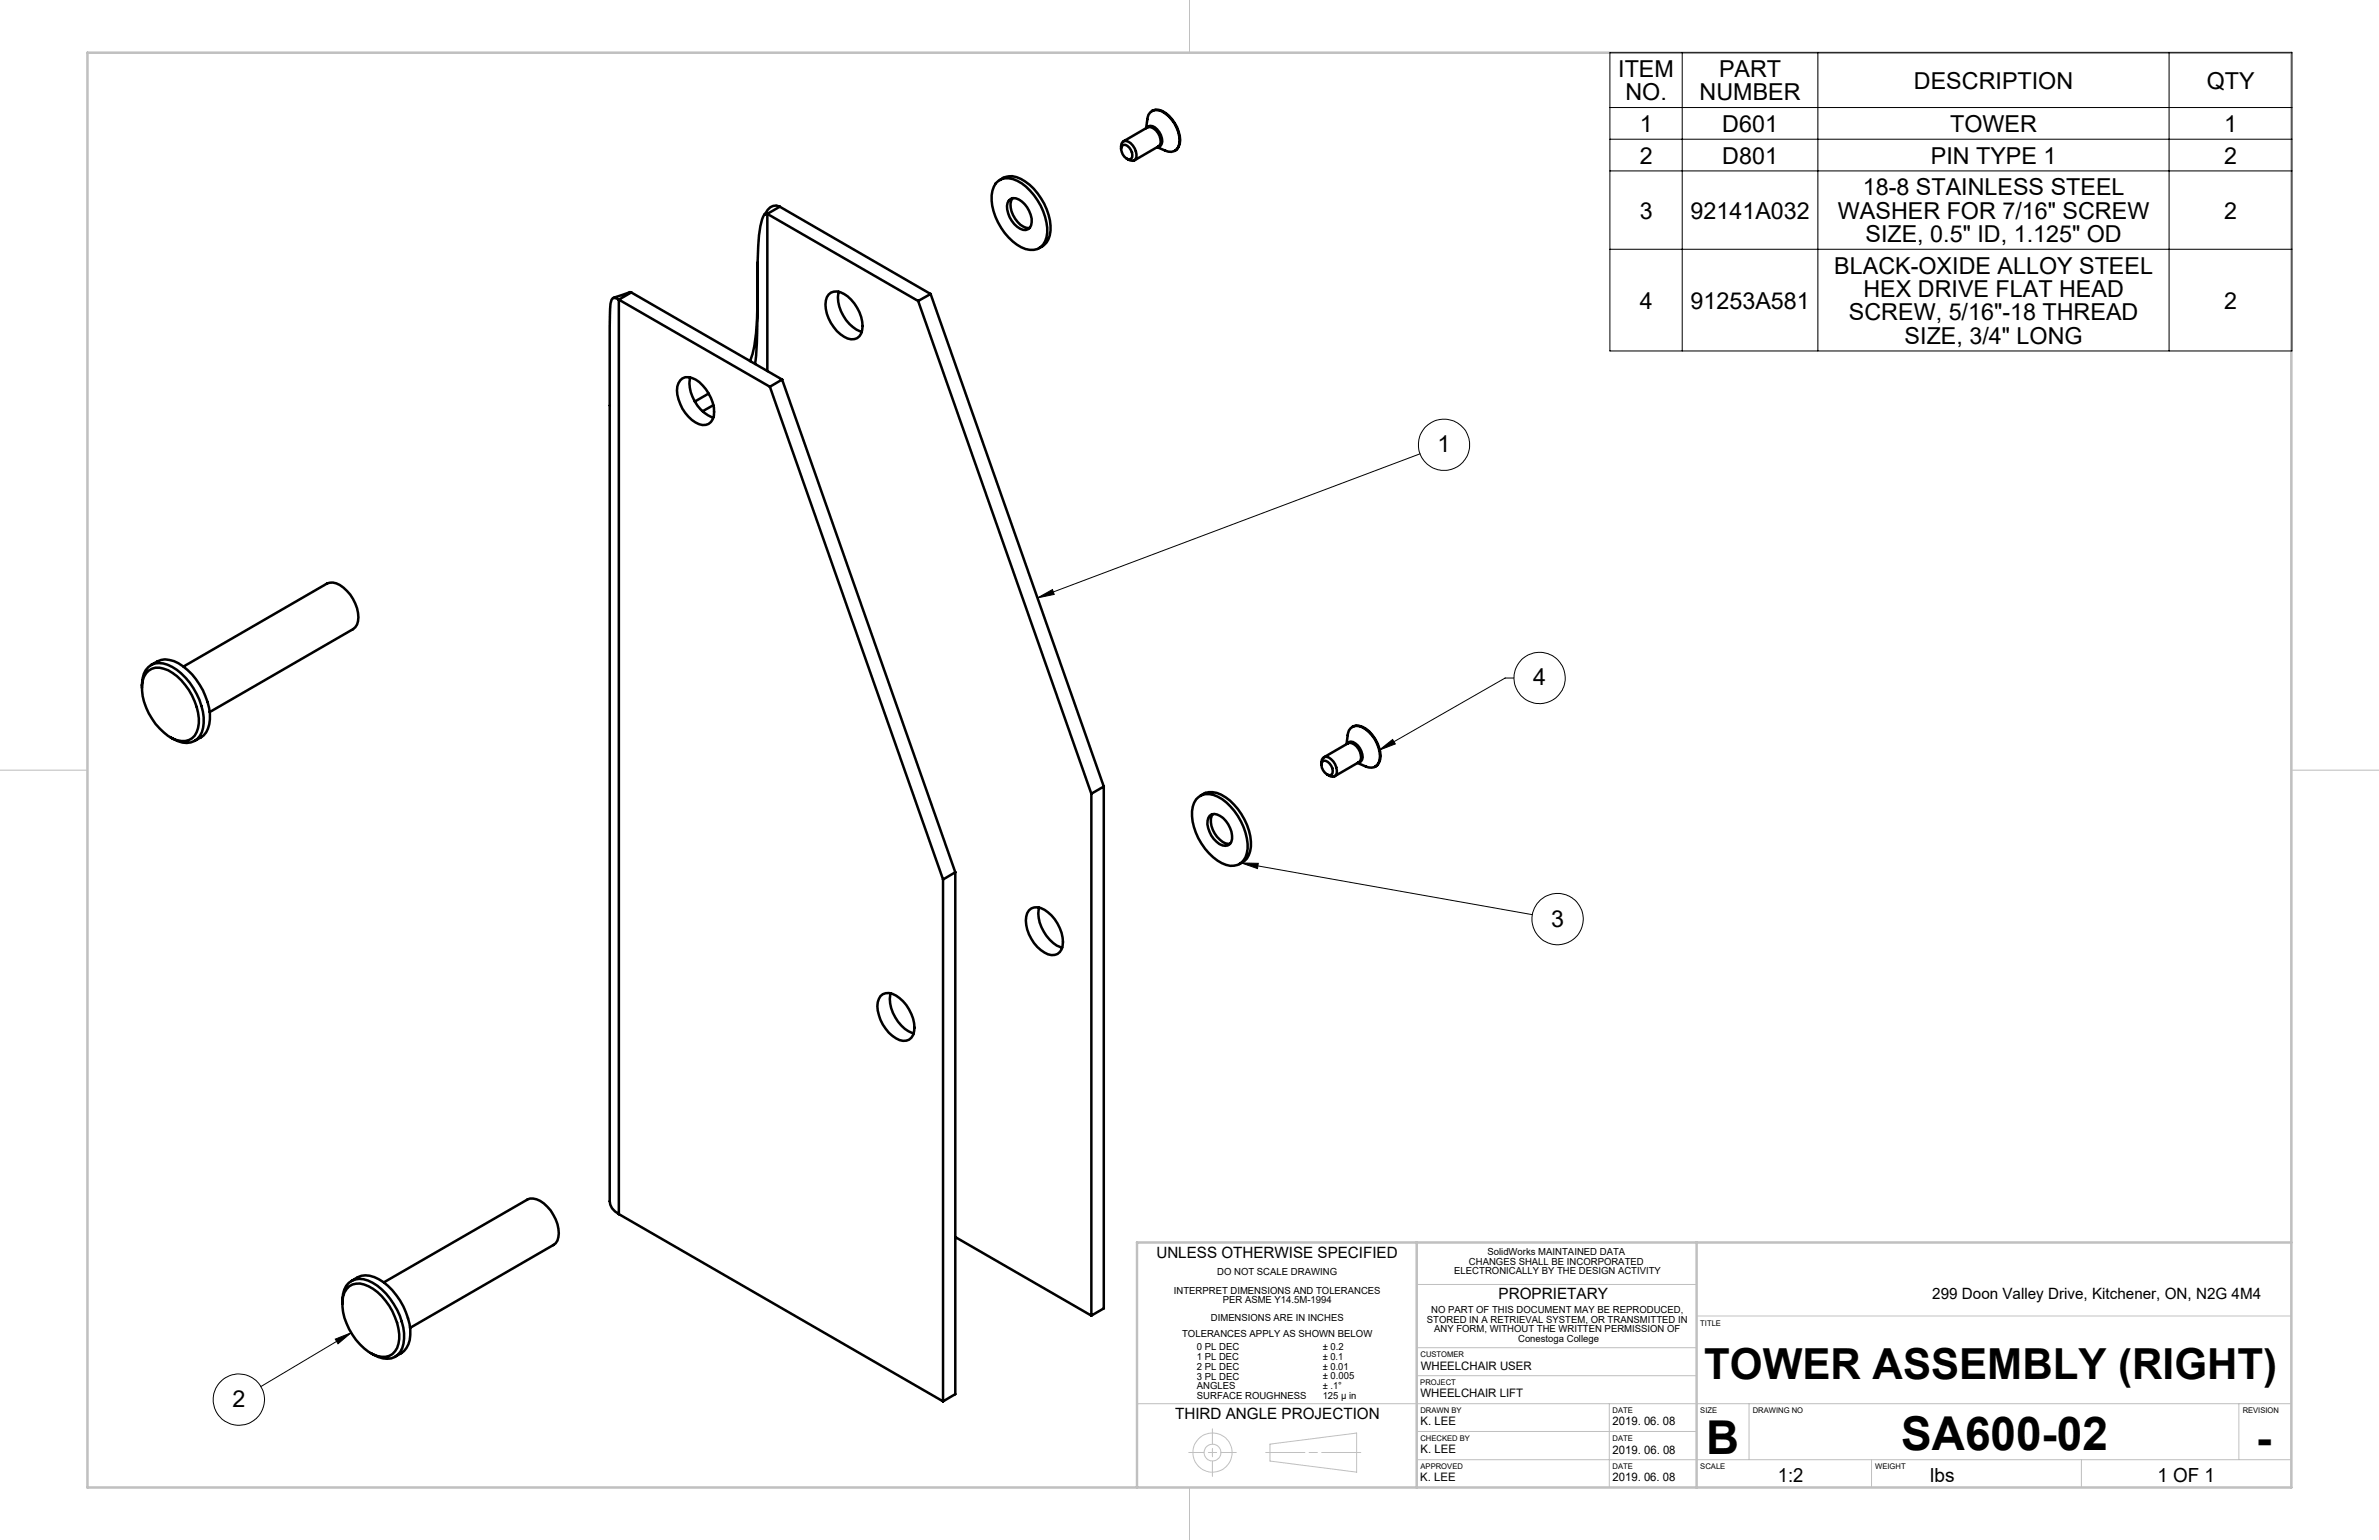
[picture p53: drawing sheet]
<svg xmlns="http://www.w3.org/2000/svg" width="432mm" height="279mm" viewBox="0 0 432 279" stroke-linecap="round" stroke-linejoin="round" font-family="sans-serif">
<defs><g id="words">
<g font-size="8.5">
<text x="309.7" y="263.8">B</text>
<text x="345.1" y="263">SA600-02</text>
<text x="409.5" y="263.7">-</text>
</g>
<text font-size="7.8" x="309.3" y="250.3">TOWER ASSEMBLY (RIGHT)</text>
<g font-size="4.2">
<text x="293.7" y="14">ITEM</text>
<text x="312" y="14">PART</text>
<text x="347.4" y="16.1">DESCRIPTION</text>
<text x="400.5" y="16.1">QTY</text>
<text x="295" y="18.2">NO.</text>
<text x="297.6" y="23.9">1</text>
<text x="308.5" y="18.2">NUMBER</text>
<text x="312.6" y="23.9">D601</text>
<text x="354" y="23.9">TOWER</text>
<text x="403.7" y="23.9">1</text>
<text x="297.6" y="29.7">2</text>
<text x="312.6" y="29.7">D801</text>
<text x="350.4" y="29.7">PIN TYPE 1</text>
<text x="403.7" y="29.7">2</text>
<text x="338.1" y="35.4">18-8 STAINLESS STEEL</text>
<text x="297.6" y="39.7">3</text>
<text x="306.8" y="39.7">92141A032</text>
<text x="333.6" y="39.7">WASHER FOR 7/16&quot; SCREW</text>
<text x="403.7" y="39.7">2</text>
<text x="338.6" y="43.9">SIZE, 0.5&quot; ID, 1.125&quot; OD</text>
<text x="332.9" y="49.7">BLACK-OXIDE ALLOY STEEL</text>
<text x="338.2" y="53.9">HEX DRIVE FLAT HEAD</text>
<text x="297.6" y="56">4</text>
<text x="306.8" y="56">91253A581</text>
<text x="335.6" y="58.1">SCREW, 5/16&quot;-18 THREAD</text>
<text x="403.7" y="56">2</text>
<text x="345.7" y="62.4">SIZE, 3/4&quot; LONG</text>
<text x="260.9" y="82">1</text>
<text x="278.3" y="124.3">4</text>
<text x="281.6" y="168.1">3</text>
<text x="42.2" y="255.3">2</text>
</g>
<g font-size="3.5">
<text x="322.7" y="268.9">1:2</text>
<text x="350.4" y="268.9">lbs</text>
<text x="391.6" y="268.9">1 OF 1</text>
</g>
<g font-size="2.8">
<text x="209.9" y="228.2">UNLESS OTHERWISE SPECIFIED</text>
<text x="272" y="235.8">PROPRIETARY</text>
<text x="350.7" y="235.8">299 Doon Valley Drive, Kitchener, ON, N2G 4M4</text>
<text x="213.3" y="257.5">THIRD ANGLE PROJECTION</text>
</g>
<g font-size="2.1">
<text x="257.9" y="248.5">WHEELCHAIR USER</text>
<text x="257.8" y="253.5">WHEELCHAIR LIFT</text>
<text x="257.8" y="263.7">K. LEE</text>
<text x="257.9" y="258.6">K. LEE</text>
<text x="292.7" y="258.6">2019. 06. 08</text>
<text x="292.7" y="263.7">2019. 06. 08</text>
<text x="257.8" y="268.8">K. LEE</text>
<text x="292.7" y="268.7">2019. 06. 08</text>
</g>
<g font-size="1.8">
<text x="270" y="227.7">SolidWorks MAINTAINED DATA</text>
<text x="220.9" y="231.4">DO NOT SCALE DRAWING</text>
<text x="264" y="231.2">ELECTRONICALLY BY THE DESIGN ACTIVITY</text>
<text x="266.6" y="229.4">CHANGES SHALL BE INCORPORATED</text>
<text x="213.1" y="234.7">INTERPRET DIMENSIONS AND TOLERANCES</text>
<text x="219.8" y="239.7">DIMENSIONS ARE IN INCHES</text>
<text x="222" y="236.5">PER ASME Y14.5M-1994</text>
<text x="259" y="240">STORED IN A RETRIEVAL SYSTEM, OR TRANSMITTED IN</text>
<text x="259.8" y="238.2">NO PART OF THIS DOCUMENT MAY BE REPRODUCED,</text>
<text x="214.6" y="242.7">TOLERANCES APPLY AS SHOWN BELOW</text>
<text x="217.3" y="245">0 PL DEC</text>
<text x="240.1" y="245">± 0.2</text>
<text x="260.3" y="241.7">ANY FORM, WITHOUT THE WRITTEN PERMISSION OF</text>
<text x="275.6" y="243.5">Conestoga College</text>
<text x="217.3" y="246.8">1 PL DEC</text>
<text x="217.3" y="248.5">2 PL DEC</text>
<text x="217.3" y="250.3">3 PL DEC</text>
<text x="240.1" y="246.7">± 0.1</text>
<text x="240.1" y="248.5">± 0.01</text>
<text x="240.1" y="250.3">± 0.005</text>
<text x="217.3" y="252">ANGLES</text>
<text x="217.3" y="253.8">SURFACE ROUGHNESS</text>
<text x="240.1" y="252">± .1°</text>
<text x="240.1" y="253.8">125 µ in</text>
</g>
<g font-size="1.4">
<text x="308.6" y="240.5">TITLE</text>
<text x="257.8" y="251.3">PROJECT</text>
<text x="257.8" y="246.2">CUSTOMER</text>
<text x="257.8" y="256.4">DRAWN BY</text>
<text x="292.7" y="256.3">DATE</text>
<text x="308.6" y="256.4">SIZE</text>
<text x="318.1" y="256.4">DRAWING NO</text>
<text x="407.1" y="256.3">REVISION</text>
<text x="257.8" y="261.5">CHECKED BY</text>
<text x="292.7" y="261.5">DATE</text>
<text x="257.8" y="266.5">APPROVED</text>
<text x="292.7" y="266.5">DATE</text>
<text x="308.6" y="266.5">SCALE</text>
<text x="340.4" y="266.5">WEIGHT</text>
</g>
</g></defs>
<g fill="none" stroke="#c0c0c0" stroke-width=".18">
<path d="M215.9 0v9.6M0 139.7h15.9M415.9 139.7h15.9M206.4 225.4v44.5M257.1 233h50.8M257.1 225.4v44.5M307.9 238.8h108M307.9 225.4v44.5M206.4 254.7h209.5M220.1 259.2v2.8M257.1 249.6h50.8M257.1 244.5h50.8"/>
<path d="M257.1 259.7h50.8M292.1 254.7v15.2M317.5 254.7v10.1M406.4 254.7v10.1M215.8 263.5h2.7M215.9 269.9v9.5M219.3 263.5h1.5M220.1 262.8v1.5M220.1 265.1v2.8M221.6 263.5h2.8M229.7 263.5h7.2M230.5 262l15.7-2v7.1l-15.7-2z"/>
<path d="M237.6 263.5h1.5M239.9 263.5h7.1M257.1 264.8h158.8M339.7 264.8v5.1M377.8 264.8v5.1"/>
<circle cx="220.1" cy="263.5" r="3.6"/>
<circle cx="220.1" cy="263.6" r="1.53"/>
</g>
<path d="M15.9 9.6h400v260.3h-400zM257.1 225.4v44.5M307.9 225.4v44.5M415.9 225.4h-209.5v44.5" fill="none" stroke="#c0c0c0" stroke-width=".46"/>
<g fill="none" stroke="#000" stroke-width=".18">
<path d="M292.2 9.6h123.8v54.1h-123.8zM292.2 19.5h123.8M305.3 9.6v54.1M330 9.6v54.1M393.7 9.6v54.1M292.2 25.3h123.8M292.2 31h123.8M292.2 45.2h123.8M257.7 82.3l-69.4 26.2M188.3 108.5l2.7-1.5 .3 .8zM250.3 136.1l2.5-1.9 .5 .8zM274.8 123h-1.6l-22.9 13.1"/>
<path d="M225.3 156.6l52.8 9.3M225.3 156.6h3.1l-.2 1zM60.9 243l2.8-1.2-2.4 2zM63.7 241.8l-16.4 9.8"/>
<circle cx="262.1" cy="80.7" r="4.7"/>
<circle cx="279.4" cy="123" r="4.6"/>
<circle cx="282.7" cy="166.7" r="4.7"/>
<circle cx="43.3" cy="253.9" r="4.7"/>
</g>
<path d="M188.3 108.5l2.7-1.5 .3 .8zM225.3 156.6h3.1l-.2 1zM60.9 243l2.8-1.2-2.4 2zM250.3 136.1l2.5-1.9 .5 .8z" fill="#000"/>
<g fill="none" stroke="#000" stroke-width=".46">
<path d="M138.9 38.8l-.1 .1M139.3 38.8h-.3a2.8 2.8 0 0 0-1 2.3 109.5 109.5 0 0 0-.5 15.7 71.6 71.6 0 0 1-.4 9.2M139.3 38.8l27.4 15.8M139.3 38.8v28.5M141.5 37.5a1.68 1.68 0 0 0-2.2 .6l-.5 .8M141.5 37.5l27.4 15.8M141.5 37.5l-2.2 1.3M180.7 33.3a3.1 3.1 0 0 1 3.9-.5 11.1 11.1 0 0 1 5.5 9.4 2.91 2.91 0 0 1-3.2 3.1 7.7 7.7 0 0 1-5.2-4 8.4 8.4 0 0 1-1.3-7.4zM181.5 32.7a3.6 3.6 0 0 1 4.6 .2 10.9 10.9 0 0 1 4.6 9 3.3 3.3 0 0 1-2.1 3.1M183.1 36.4a1.35 1.35 0 0 1 1.8-.2 4.6 4.6 0 0 1 2.2 4.7 1.27 1.27 0 0 1-2 .6 4.6 4.6 0 0 1-2.2-4.7zM183.8 35.9a2.82 2.82 0 0 0 .1 3.1 3.4 3.4 0 0 0 3 2.3M203.5 27v-.4a.85 .85 0 0 1 .4-.9 .85 .85 0 0 1 .9 0 2.76 2.76 0 0 1 1.3 3.2 1.07 1.07 0 0 1-1.6-.1"/>
<path d="M203.7 26.4a.87 .87 0 0 1 1.3 .4 1.8 1.8 0 0 1 .4 2 1.39 1.39 0 0 1-1.8-1.3l-.1-.8zM203.9 25.6l4.4-2.5a2.04 2.04 0 0 1 2.2 1.6 1.56 1.56 0 0 1-.2 1.9l-4.4 2.5M208 23.2a4.5 4.5 0 0 1 .8-2.8 1.95 1.95 0 0 1 2.7 .2 6.2 6.2 0 0 1 2.5 5.5 1.66 1.66 0 0 1-2.5 1.2l-1.5-.6M208.1 23.2a.93 .93 0 0 1 1.5-.1 3 3 0 0 1 1.3 3l-.2 .3-.6 .2M209.1 20.1a2 2 0 0 1 2.5 .4 6.2 6.2 0 0 1 2.5 5.6 1.67 1.67 0 0 1-.8 1.3M112.3 54.4l-.5-.3-.4-.1-.2 .2a5.2 5.2 0 0 0-.5 3v16.4M112.3 54.4l27.4 15.8M112.3 54.4v165.9M114.6 53.1l-.3-.1-3 1M114.6 53.1l27.4 15.8M114.6 53.1l-2.3 1.3M137.5 47.6v4.5a53.3 53.3 0 0 1-.9 12.1l-.5 1.3"/>
<path d="M150.4 53.4a2.12 2.12 0 0 1 2.8-.1 7.2 7.2 0 0 1 3.3 6.6 1.95 1.95 0 0 1-1.3 1.6 1.95 1.95 0 0 1-2-.4 7.1 7.1 0 0 1-3.3-6.6zM152.2 52.9a6.9 6.9 0 0 0 4.2 7.3M166.7 54.6l31.4 89.4M168.9 53.3l31.4 89.4M168.9 53.3l-2.2 1.3M110.7 73.6v144.3a2.78 2.78 0 0 0 1.6 2.4M123.5 69a2.46 2.46 0 0 1 3.4 .3 7.4 7.4 0 0 1 2.7 6.1 1.98 1.98 0 0 1-1.3 1.7 1.98 1.98 0 0 1-2-.4 7.1 7.1 0 0 1-3.4-6.6zM125.3 68.5a6.8 6.8 0 0 0 4.2 7.2M128.6 71.4l-2.5 1.4M129.5 73.5l-2 1.1M139.7 70.2l31.5 89.4M142 68.9l-2.3 1.3"/>
<path d="M142 68.9l31.4 89.4M25.8 124.8v-.5a3.8 3.8 0 0 1 2.3-3.9 5.7 5.7 0 0 1 4.8 1.8 11.7 11.7 0 0 1 4 9.8 3.1 3.1 0 0 1-4.6 2.5l-1.4-.7M26.5 122.1a2.69 2.69 0 0 1 3.2-.8 10.2 10.2 0 0 1 6 7 6 6 0 0 1-.4 5.2 3.1 3.1 0 0 1-4 .5 10.9 10.9 0 0 1-5.4-10.5zM27.4 120.6a4.3 4.3 0 0 1 5.8 .3 12.2 12.2 0 0 1 4.9 9.6 3.9 3.9 0 0 1-2.8 3.9M33.3 120.9l26-15a2.63 2.63 0 0 1 3 .7 7.1 7.1 0 0 1 2.7 6.1l-.2 .6-.7 .9-26 15M239.9 138.7v-.4a.94 .94 0 0 1 .6-1 .94 .94 0 0 1 1.1 .5 2.65 2.65 0 0 1 .9 2.8 .82 .82 0 0 1-1.2 .1l-.4-.2M240.1 138.1a.93 .93 0 0 1 1.2 .4 1.73 1.73 0 0 1 .4 2 .96 .96 0 0 1-1.3-.4 1.65 1.65 0 0 1-.3-2zM240.3 137.4l4.4-2.5a1.96 1.96 0 0 1 2.1 1.5 1.56 1.56 0 0 1-.2 1.9l-4.3 2.5M244.4 135a4.5 4.5 0 0 1 .7-2.9 1.95 1.95 0 0 1 2.7 .2 6.2 6.2 0 0 1 2.6 5.6 1.62 1.62 0 0 1-2.5 1.2l-1.5-.7M244.5 134.9a.91 .91 0 0 1 1.5 0 2.98 2.98 0 0 1 1.2 2.9l-.2 .3-.5 .3M245.5 131.9a2.18 2.18 0 0 1 2.4 .3 6.3 6.3 0 0 1 2.6 5.6 1.67 1.67 0 0 1-.9 1.3M171.2 159.6v94.6"/>
<path d="M173.4 158.3l-2.2 1.3M173.4 158.3v94.6l-2.2 1.3M198.1 144v94.7M200.3 142.7l-2.2 1.3M200.3 142.7v94.7l-2.2 1.3M217.1 145a3 3 0 0 1 3.9-.5 11.1 11.1 0 0 1 5.4 9.5 2.96 2.96 0 0 1-3.1 3.1 8.9 8.9 0 0 1-5.8-5 8.1 8.1 0 0 1-.8-6.5zM217.8 144.4a3.6 3.6 0 0 1 4.6 .2 11.1 11.1 0 0 1 4.6 9 3.3 3.3 0 0 1-2 3.2M219.6 148a2.17 2.17 0 0 1 2.9 .9 4.1 4.1 0 0 1 1 3.9 1.58 1.58 0 0 1-2.7-.1 4.9 4.9 0 0 1-1.6-3.8zM220.1 147.7a3.5 3.5 0 0 0 .8 4.1 2.83 2.83 0 0 0 2.4 1.3M186.8 165.2a2.43 2.43 0 0 1 3.4 .3 7.1 7.1 0 0 1 2.7 6.1 1.95 1.95 0 0 1-1.3 1.6 1.95 1.95 0 0 1-2-.4 7.1 7.1 0 0 1-3.3-6.5l.1-.6zM188.6 164.7a6.8 6.8 0 0 0 3.9 7.1l.3 .1M159.8 180.7a2.43 2.43 0 0 1 3.5 .4 7.1 7.1 0 0 1 2.6 6 1.95 1.95 0 0 1-1.2 1.7 1.95 1.95 0 0 1-2.1-.4 7.1 7.1 0 0 1-3.3-6.6z"/>
<path d="M161.6 180.2a6.9 6.9 0 0 0 4.2 7.3M62.1 236.5v-.5a4 4 0 0 1 1.8-3.6 4.4 4.4 0 0 1 4.6 .9 12.4 12.4 0 0 1 4.8 9.6 3.3 3.3 0 0 1-3 3.6 5.7 5.7 0 0 1-3-1M63.4 233.4a3.2 3.2 0 0 1 3.5 0 11.1 11.1 0 0 1 5.6 9.6 3 3 0 0 1-3.2 3.2 7.3 7.3 0 0 1-4.7-3.1 10.1 10.1 0 0 1-2.3-7.9l.2-.7zM63.8 232.4a4 4 0 0 1 5-.3 12.2 12.2 0 0 1 5.7 10.1 4.1 4.1 0 0 1-2.8 3.9M69.7 232.7l26-15a2.68 2.68 0 0 1 3 .6 7.1 7.1 0 0 1 2.7 6.1l-.2 .7-.3 .5-.5 .3-26 15M112.3 220.3l58.9 33.9M173.4 224.4l24.7 14.3"/>
</g>
<use href="#words"/>
</svg>
